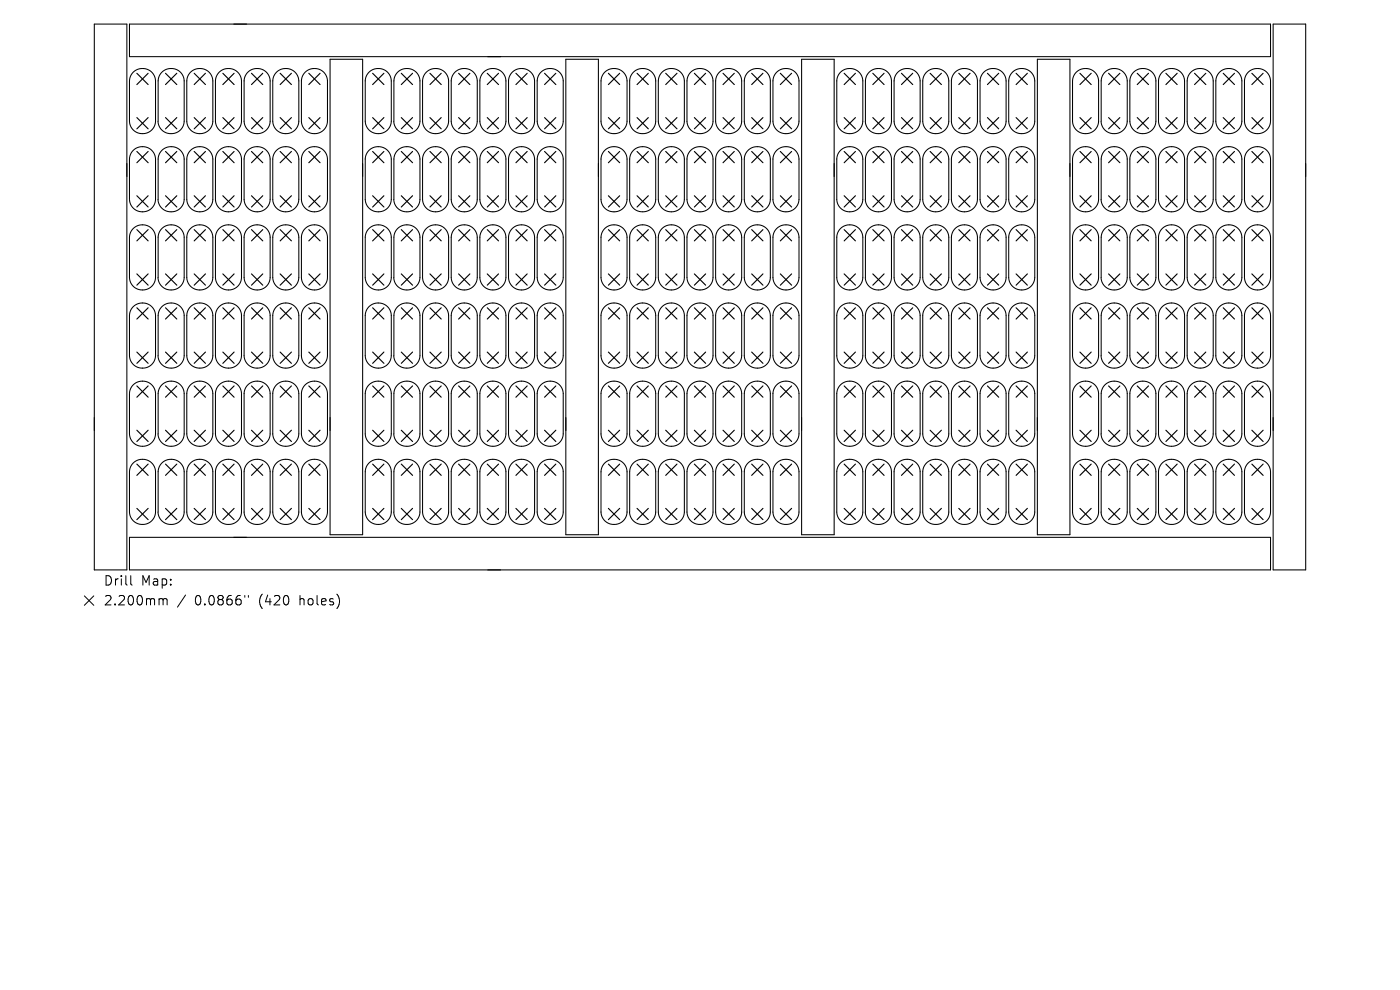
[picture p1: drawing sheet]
<svg xmlns="http://www.w3.org/2000/svg" width="297mm" height="210mm" viewBox="0 0 297 210" stroke-linecap="round" stroke-linejoin="round" font-family="sans-serif">
<defs><g id="words">
<g font-size="2.8">
<text x="21.9" y="124.5">Drill</text>
<text x="29.9" y="124.5">Map:</text>
<text x="21.9" y="128.7">2.200mm</text>
<text x="41.3" y="128.7">0.0866&quot;</text>
<text x="55.1" y="128.7">(420</text>
<text x="63.8" y="128.7">holes)</text>
</g>
</g></defs>
<g fill="none" stroke="#000" stroke-width=".22">
<path d="M20 5.1h6.9v115.8h-6.9zM27.5 5.1h242v6.9h-242zM28.3 15.3a2.78 2.78 0 0 1 2.9-.6 2.78 2.78 0 0 1 1.8 2.5v8.5a2.77 2.77 0 0 1-2.8 2.7 2.77 2.77 0 0 1-2.7-2.7v-8.5l.2-1zM40.4 15.3a2.78 2.78 0 0 1 3-.6 2.78 2.78 0 0 1 1.8 2.5v8.5a2.77 2.77 0 0 1-2.8 2.7 2.77 2.77 0 0 1-2.8-2.7v-8.5l.2-1zM46.5 15.3a2.78 2.78 0 0 1 3-.6 2.78 2.78 0 0 1 1.7 2.5v8.5a2.77 2.77 0 0 1-2.7 2.7 2.77 2.77 0 0 1-2.8-2.7v-8.5l.2-1zM52.6 15.3a2.78 2.78 0 0 1 3-.6 2.78 2.78 0 0 1 1.7 2.5v8.5a2.77 2.77 0 0 1-2.8 2.7 2.77 2.77 0 0 1-2.7-2.7v-8.5l.2-1zM58.7 15.3a2.78 2.78 0 0 1 2.9-.6 2.78 2.78 0 0 1 1.8 2.5v8.5a2.77 2.77 0 0 1-2.8 2.7 2.77 2.77 0 0 1-2.7-2.7v-8.5l.2-1zM64.7 15.3a2.78 2.78 0 0 1 3-.6 2.78 2.78 0 0 1 1.8 2.5v8.5a2.77 2.77 0 0 1-2.8 2.7 2.77 2.77 0 0 1-2.8-2.7v-8.5l.3-1zM70 12.6h6.9v100.8h-6.9zM78.3 15.3a2.78 2.78 0 0 1 3-.6 2.78 2.78 0 0 1 1.7 2.5v8.5a2.77 2.77 0 0 1-2.8 2.7 2.77 2.77 0 0 1-2.7-2.7v-8.5l.2-1zM90.4 15.3a2.78 2.78 0 0 1 3-.6 2.78 2.78 0 0 1 1.8 2.5v8.5a2.77 2.77 0 0 1-2.8 2.7 2.77 2.77 0 0 1-2.8-2.7v-8.5l.3-1zM96.5 15.3a2.78 2.78 0 0 1 3-.6 2.78 2.78 0 0 1 1.7 2.5v8.5a2.77 2.77 0 0 1-2.7 2.7 2.77 2.77 0 0 1-2.8-2.7v-8.5l.2-1z"/>
<path d="M102.6 15.3a2.78 2.78 0 0 1 3-.6 2.78 2.78 0 0 1 1.7 2.5v8.5a2.77 2.77 0 0 1-2.7 2.7 2.77 2.77 0 0 1-2.8-2.7v-8.5l.2-1zM108.7 15.3a2.78 2.78 0 0 1 2.9-.6 2.78 2.78 0 0 1 1.8 2.5v8.5a2.77 2.77 0 0 1-2.8 2.7 2.77 2.77 0 0 1-2.7-2.7v-8.5l.2-1zM114.8 15.3a2.78 2.78 0 0 1 2.9-.6 2.78 2.78 0 0 1 1.8 2.5v8.5a2.77 2.77 0 0 1-2.8 2.7 2.77 2.77 0 0 1-2.7-2.7v-8.5l.2-1zM120 12.6h6.9v100.8h-6.9zM128.3 15.3a2.78 2.78 0 0 1 3-.6 2.78 2.78 0 0 1 1.7 2.5v8.5a2.77 2.77 0 0 1-2.7 2.7 2.77 2.77 0 0 1-2.8-2.7v-8.5l.2-1zM140.5 15.3a2.78 2.78 0 0 1 2.9-.6 2.78 2.78 0 0 1 1.8 2.5v8.5a2.77 2.77 0 0 1-2.8 2.7 2.77 2.77 0 0 1-2.7-2.7v-8.5l.2-1zM146.5 15.3a2.78 2.78 0 0 1 3-.6 2.78 2.78 0 0 1 1.8 2.5v8.5a2.77 2.77 0 0 1-2.8 2.7 2.77 2.77 0 0 1-2.8-2.7v-8.5l.3-1zM152.6 15.3a2.78 2.78 0 0 1 3-.6 2.78 2.78 0 0 1 1.7 2.5v8.5a2.77 2.77 0 0 1-2.7 2.7 2.77 2.77 0 0 1-2.8-2.7v-8.5l.2-1zM158.7 15.3a2.78 2.78 0 0 1 3-.6 2.78 2.78 0 0 1 1.7 2.5v8.5a2.77 2.77 0 0 1-2.7 2.7 2.77 2.77 0 0 1-2.8-2.7v-8.5l.2-1zM164.8 15.3a2.78 2.78 0 0 1 2.9-.6 2.78 2.78 0 0 1 1.8 2.5v8.5a2.77 2.77 0 0 1-2.8 2.7 2.77 2.77 0 0 1-2.7-2.7v-8.5l.2-1zM170.1 12.6h6.9v100.8h-6.9zM178.3 15.3a2.78 2.78 0 0 1 3-.6 2.78 2.78 0 0 1 1.7 2.5v8.5a2.77 2.77 0 0 1-2.7 2.7 2.77 2.77 0 0 1-2.8-2.7v-8.5l.2-1z"/>
<path d="M190.5 15.3a2.78 2.78 0 0 1 2.9-.6 2.78 2.78 0 0 1 1.8 2.5v8.5a2.77 2.77 0 0 1-2.8 2.7 2.77 2.77 0 0 1-2.7-2.7v-8.5l.2-1zM196.6 15.3a2.78 2.78 0 0 1 2.9-.6 2.78 2.78 0 0 1 1.8 2.5v8.5a2.77 2.77 0 0 1-2.8 2.7 2.77 2.77 0 0 1-2.7-2.7v-8.5l.2-1zM202.6 15.3a2.78 2.78 0 0 1 3-.6 2.78 2.78 0 0 1 1.8 2.5v8.5a2.77 2.77 0 0 1-2.8 2.7 2.77 2.77 0 0 1-2.8-2.7v-8.5l.3-1zM208.7 15.3a2.78 2.78 0 0 1 3-.6 2.78 2.78 0 0 1 1.7 2.5v8.5a2.77 2.77 0 0 1-2.7 2.7 2.77 2.77 0 0 1-2.8-2.7v-8.5l.2-1zM214.8 15.3a2.78 2.78 0 0 1 3-.6 2.78 2.78 0 0 1 1.7 2.5v8.5a2.77 2.77 0 0 1-2.7 2.7 2.77 2.77 0 0 1-2.8-2.7v-8.5l.2-1zM220.1 12.6h6.9v100.8h-6.9zM228.3 15.3a2.78 2.78 0 0 1 3-.6 2.78 2.78 0 0 1 1.8 2.5v8.5a2.77 2.77 0 0 1-2.8 2.7 2.77 2.77 0 0 1-2.8-2.7v-8.5l.3-1zM240.5 15.3a2.78 2.78 0 0 1 3-.6 2.78 2.78 0 0 1 1.7 2.5v8.5a2.77 2.77 0 0 1-2.7 2.7 2.77 2.77 0 0 1-2.8-2.7v-8.5l.2-1zM246.6 15.3a2.78 2.78 0 0 1 2.9-.6 2.78 2.78 0 0 1 1.8 2.5v8.5a2.77 2.77 0 0 1-2.8 2.7 2.77 2.77 0 0 1-2.7-2.7v-8.5l.2-1zM252.7 15.3a2.78 2.78 0 0 1 2.9-.6 2.78 2.78 0 0 1 1.8 2.5v8.5a2.77 2.77 0 0 1-2.8 2.7 2.77 2.77 0 0 1-2.8-2.7v-8.5l.3-1zM258.7 15.3a2.78 2.78 0 0 1 3-.6 2.78 2.78 0 0 1 1.8 2.5v8.5a2.77 2.77 0 0 1-2.8 2.7 2.77 2.77 0 0 1-2.8-2.7v-8.5l.3-1zM264.8 15.3a2.78 2.78 0 0 1 3-.6 2.78 2.78 0 0 1 1.7 2.5v8.5a2.77 2.77 0 0 1-2.7 2.7 2.77 2.77 0 0 1-2.8-2.7v-8.5l.2-1z"/>
<path d="M270.1 5.1h6.9v115.8h-6.9zM28.3 31.9a2.78 2.78 0 0 1 2.9-.6 2.78 2.78 0 0 1 1.8 2.4v8.6a2.77 2.77 0 0 1-2.8 2.6 2.77 2.77 0 0 1-2.7-2.6v-8.6l.2-1zM33.5 25.7a2.7 2.7 0 0 0 2.8 2.7M33.5 25.7v-8.5a2.77 2.77 0 0 1 2.8-2.7 2.77 2.77 0 0 1 2.8 2.7v8.5a2.69 2.69 0 0 1-2.8 2.7M40.4 31.9a2.78 2.78 0 0 1 3-.6 2.78 2.78 0 0 1 1.8 2.4v8.6a2.77 2.77 0 0 1-2.8 2.6 2.77 2.77 0 0 1-2.8-2.6v-8.6l.2-1zM46.5 31.9a2.78 2.78 0 0 1 3-.6 2.78 2.78 0 0 1 1.7 2.4v8.6a2.77 2.77 0 0 1-2.7 2.6 2.77 2.77 0 0 1-2.8-2.6v-8.6l.2-1zM52.6 31.9a2.78 2.78 0 0 1 3-.6 2.78 2.78 0 0 1 1.7 2.4v8.6a2.77 2.77 0 0 1-2.8 2.6 2.77 2.77 0 0 1-2.7-2.6v-8.6l.2-1zM58.7 31.9a2.78 2.78 0 0 1 2.9-.6 2.78 2.78 0 0 1 1.8 2.4v8.6a2.77 2.77 0 0 1-2.8 2.6 2.77 2.77 0 0 1-2.7-2.6v-8.6l.2-1zM64.7 31.9a2.78 2.78 0 0 1 3-.6 2.78 2.78 0 0 1 1.8 2.4v8.6a2.77 2.77 0 0 1-2.8 2.6 2.77 2.77 0 0 1-2.8-2.6v-8.6l.3-1zM78.3 31.9a2.78 2.78 0 0 1 3-.6 2.78 2.78 0 0 1 1.7 2.4v8.6a2.77 2.77 0 0 1-2.8 2.6 2.77 2.77 0 0 1-2.7-2.6v-8.6l.2-1zM83.5 25.7a2.7 2.7 0 0 0 2.8 2.7M83.6 25.7v-8.5a2.77 2.77 0 0 1 2.7-2.7 2.77 2.77 0 0 1 2.8 2.7v8.5a2.69 2.69 0 0 1-2.8 2.7"/>
<path d="M90.4 31.9a2.78 2.78 0 0 1 3-.6 2.78 2.78 0 0 1 1.8 2.4v8.6a2.77 2.77 0 0 1-2.8 2.6 2.77 2.77 0 0 1-2.8-2.6v-8.6l.3-1zM96.5 31.9a2.78 2.78 0 0 1 3-.6 2.78 2.78 0 0 1 1.7 2.4v8.6a2.77 2.77 0 0 1-2.7 2.6 2.77 2.77 0 0 1-2.8-2.6v-8.6l.2-1zM102.6 31.9a2.78 2.78 0 0 1 3-.6 2.78 2.78 0 0 1 1.7 2.4v8.6a2.77 2.77 0 0 1-2.7 2.6 2.77 2.77 0 0 1-2.8-2.6v-8.6l.2-1zM108.7 31.9a2.78 2.78 0 0 1 2.9-.6 2.78 2.78 0 0 1 1.8 2.4v8.6a2.77 2.77 0 0 1-2.8 2.6 2.77 2.77 0 0 1-2.7-2.6v-8.6l.2-1zM114.8 31.9a2.78 2.78 0 0 1 2.9-.6 2.78 2.78 0 0 1 1.8 2.4v8.6a2.77 2.77 0 0 1-2.8 2.6 2.77 2.77 0 0 1-2.7-2.6v-8.6l.2-1zM128.3 31.9a2.78 2.78 0 0 1 3-.6 2.78 2.78 0 0 1 1.7 2.4v8.6a2.77 2.77 0 0 1-2.7 2.6 2.77 2.77 0 0 1-2.8-2.6v-8.6l.2-1zM133.6 25.7a2.7 2.7 0 0 0 2.7 2.7M133.6 25.7v-8.5a2.77 2.77 0 0 1 2.7-2.7 2.77 2.77 0 0 1 2.8 2.7v8.5a2.69 2.69 0 0 1-2.8 2.7M140.5 31.9a2.78 2.78 0 0 1 2.9-.6 2.78 2.78 0 0 1 1.8 2.4v8.6a2.77 2.77 0 0 1-2.8 2.6 2.77 2.77 0 0 1-2.7-2.6v-8.6l.2-1zM146.5 31.9a2.78 2.78 0 0 1 3-.6 2.78 2.78 0 0 1 1.8 2.4v8.6a2.77 2.77 0 0 1-2.8 2.6 2.77 2.77 0 0 1-2.8-2.6v-8.6l.3-1zM152.6 31.9a2.78 2.78 0 0 1 3-.6 2.78 2.78 0 0 1 1.7 2.4v8.6a2.77 2.77 0 0 1-2.7 2.6 2.77 2.77 0 0 1-2.8-2.6v-8.6l.2-1zM158.7 31.9a2.78 2.78 0 0 1 3-.6 2.78 2.78 0 0 1 1.7 2.4v8.6a2.77 2.77 0 0 1-2.7 2.6 2.77 2.77 0 0 1-2.8-2.6v-8.6l.2-1z"/>
<path d="M164.8 31.9a2.78 2.78 0 0 1 2.9-.6 2.78 2.78 0 0 1 1.8 2.4v8.6a2.77 2.77 0 0 1-2.8 2.6 2.77 2.77 0 0 1-2.7-2.6v-8.6l.2-1zM178.3 31.9a2.78 2.78 0 0 1 3-.6 2.78 2.78 0 0 1 1.7 2.4v8.6a2.77 2.77 0 0 1-2.7 2.6 2.77 2.77 0 0 1-2.8-2.6v-8.6l.2-1zM183.6 25.7a2.7 2.7 0 0 0 2.7 2.7M183.6 25.7v-8.5a2.77 2.77 0 0 1 2.8-2.7 2.77 2.77 0 0 1 2.7 2.7v8.5a2.69 2.69 0 0 1-2.7 2.7M190.5 31.9a2.78 2.78 0 0 1 2.9-.6 2.78 2.78 0 0 1 1.8 2.4v8.6a2.77 2.77 0 0 1-2.8 2.6 2.77 2.77 0 0 1-2.7-2.6v-8.6l.2-1zM196.6 31.9a2.78 2.78 0 0 1 2.9-.6 2.78 2.78 0 0 1 1.8 2.4v8.6a2.77 2.77 0 0 1-2.8 2.6 2.77 2.77 0 0 1-2.7-2.6v-8.6l.2-1zM202.6 31.9a2.78 2.78 0 0 1 3-.6 2.78 2.78 0 0 1 1.8 2.4v8.6a2.77 2.77 0 0 1-2.8 2.6 2.77 2.77 0 0 1-2.8-2.6v-8.6l.3-1zM208.7 31.9a2.78 2.78 0 0 1 3-.6 2.78 2.78 0 0 1 1.7 2.4v8.6a2.77 2.77 0 0 1-2.7 2.6 2.77 2.77 0 0 1-2.8-2.6v-8.6l.2-1zM214.8 31.9a2.78 2.78 0 0 1 3-.6 2.78 2.78 0 0 1 1.7 2.4v8.6a2.77 2.77 0 0 1-2.7 2.6 2.77 2.77 0 0 1-2.8-2.6v-8.6l.2-1zM228.3 31.9a2.78 2.78 0 0 1 3-.6 2.78 2.78 0 0 1 1.8 2.4v8.6a2.77 2.77 0 0 1-2.8 2.6 2.77 2.77 0 0 1-2.8-2.6v-8.6l.3-1zM233.6 25.7a2.7 2.7 0 0 0 2.7 2.7M233.6 25.7v-8.5a2.77 2.77 0 0 1 2.8-2.7 2.77 2.77 0 0 1 2.7 2.7v8.5a2.69 2.69 0 0 1-2.7 2.7"/>
<path d="M240.5 31.9a2.78 2.78 0 0 1 3-.6 2.78 2.78 0 0 1 1.7 2.4v8.6a2.77 2.77 0 0 1-2.7 2.6 2.77 2.77 0 0 1-2.8-2.6v-8.6l.2-1zM246.6 31.9a2.78 2.78 0 0 1 2.9-.6 2.78 2.78 0 0 1 1.8 2.4v8.6a2.77 2.77 0 0 1-2.8 2.6 2.77 2.77 0 0 1-2.7-2.6v-8.6l.2-1zM252.7 31.9a2.78 2.78 0 0 1 2.9-.6 2.78 2.78 0 0 1 1.8 2.4v8.6a2.77 2.77 0 0 1-2.8 2.6 2.77 2.77 0 0 1-2.8-2.6v-8.6l.3-1zM258.7 31.9a2.78 2.78 0 0 1 3-.6 2.78 2.78 0 0 1 1.8 2.4v8.6a2.77 2.77 0 0 1-2.8 2.6 2.77 2.77 0 0 1-2.8-2.6v-8.6l.3-1zM264.8 31.9a2.78 2.78 0 0 1 3-.6 2.78 2.78 0 0 1 1.7 2.4v8.6a2.77 2.77 0 0 1-2.7 2.6 2.77 2.77 0 0 1-2.8-2.6v-8.6l.2-1zM28.3 48.5a2.78 2.78 0 0 1 2.9-.6 2.78 2.78 0 0 1 1.8 2.4v8.6a2.77 2.77 0 0 1-2.8 2.6 2.77 2.77 0 0 1-2.7-2.6v-8.6l.2-1zM33.5 58.9a2.69 2.69 0 0 0 2.8 2.6M33.5 42.3a2.7 2.7 0 0 0 2.8 2.6M33.5 42.3v-8.6a2.77 2.77 0 0 1 2.8-2.6 2.77 2.77 0 0 1 2.8 2.6v8.6a2.69 2.69 0 0 1-2.8 2.6M33.5 58.9v-8.6a2.77 2.77 0 0 1 2.8-2.6 2.77 2.77 0 0 1 2.8 2.6v8.6a2.69 2.69 0 0 1-2.8 2.6M40.4 48.5a2.78 2.78 0 0 1 3-.6 2.78 2.78 0 0 1 1.8 2.4v8.6a2.77 2.77 0 0 1-2.8 2.6 2.77 2.77 0 0 1-2.8-2.6v-8.6l.2-1zM46.5 48.5a2.78 2.78 0 0 1 3-.6 2.78 2.78 0 0 1 1.7 2.4v8.6a2.77 2.77 0 0 1-2.7 2.6 2.77 2.77 0 0 1-2.8-2.6v-8.6l.2-1z"/>
<path d="M52.6 48.5a2.78 2.78 0 0 1 3-.6 2.78 2.78 0 0 1 1.7 2.4v8.6a2.77 2.77 0 0 1-2.8 2.6 2.77 2.77 0 0 1-2.7-2.6v-8.6l.2-1zM58.7 48.5a2.78 2.78 0 0 1 2.9-.6 2.78 2.78 0 0 1 1.8 2.4v8.6a2.77 2.77 0 0 1-2.8 2.6 2.77 2.77 0 0 1-2.7-2.6v-8.6l.2-1zM64.7 48.5a2.78 2.78 0 0 1 3-.6 2.78 2.78 0 0 1 1.8 2.4v8.6a2.77 2.77 0 0 1-2.8 2.6 2.77 2.77 0 0 1-2.8-2.6v-8.6l.3-1zM78.3 48.5a2.78 2.78 0 0 1 3-.6 2.78 2.78 0 0 1 1.7 2.4v8.6a2.77 2.77 0 0 1-2.8 2.6 2.77 2.77 0 0 1-2.7-2.6v-8.6l.2-1zM83.5 42.3a2.7 2.7 0 0 0 2.8 2.6M83.5 58.9a2.69 2.69 0 0 0 2.8 2.6M83.6 58.9v-8.6a2.77 2.77 0 0 1 2.7-2.6 2.77 2.77 0 0 1 2.8 2.6v8.6a2.69 2.69 0 0 1-2.8 2.6M83.6 42.3v-8.6a2.77 2.77 0 0 1 2.7-2.6 2.77 2.77 0 0 1 2.8 2.6v8.6a2.69 2.69 0 0 1-2.8 2.6M90.4 48.5a2.78 2.78 0 0 1 3-.6 2.78 2.78 0 0 1 1.8 2.4v8.6a2.77 2.77 0 0 1-2.8 2.6 2.77 2.77 0 0 1-2.8-2.6v-8.6l.3-1zM96.5 48.5a2.78 2.78 0 0 1 3-.6 2.78 2.78 0 0 1 1.7 2.4v8.6a2.77 2.77 0 0 1-2.7 2.6 2.77 2.77 0 0 1-2.8-2.6v-8.6l.2-1zM102.6 48.5a2.78 2.78 0 0 1 3-.6 2.78 2.78 0 0 1 1.7 2.4v8.6a2.77 2.77 0 0 1-2.7 2.6 2.77 2.77 0 0 1-2.8-2.6v-8.6l.2-1zM108.7 48.5a2.78 2.78 0 0 1 2.9-.6 2.78 2.78 0 0 1 1.8 2.4v8.6a2.77 2.77 0 0 1-2.8 2.6 2.77 2.77 0 0 1-2.7-2.6v-8.6l.2-1z"/>
<path d="M114.8 48.5a2.78 2.78 0 0 1 2.9-.6 2.78 2.78 0 0 1 1.8 2.4v8.6a2.77 2.77 0 0 1-2.8 2.6 2.77 2.77 0 0 1-2.7-2.6v-8.6l.2-1zM128.3 48.5a2.78 2.78 0 0 1 3-.6 2.78 2.78 0 0 1 1.7 2.4v8.6a2.77 2.77 0 0 1-2.7 2.6 2.77 2.77 0 0 1-2.8-2.6v-8.6l.2-1zM133.6 42.3a2.7 2.7 0 0 0 2.7 2.6M133.6 58.9a2.69 2.69 0 0 0 2.7 2.6M133.6 58.9v-8.6a2.77 2.77 0 0 1 2.7-2.6 2.77 2.77 0 0 1 2.8 2.6v8.6a2.7 2.7 0 0 1-2.8 2.6M133.6 42.3v-8.6a2.77 2.77 0 0 1 2.7-2.6 2.77 2.77 0 0 1 2.8 2.6v8.6a2.7 2.7 0 0 1-2.8 2.6M140.5 48.5a2.78 2.78 0 0 1 2.9-.6 2.78 2.78 0 0 1 1.8 2.4v8.6a2.77 2.77 0 0 1-2.8 2.6 2.77 2.77 0 0 1-2.7-2.6v-8.6l.2-1zM146.5 48.5a2.78 2.78 0 0 1 3-.6 2.78 2.78 0 0 1 1.8 2.4v8.6a2.77 2.77 0 0 1-2.8 2.6 2.77 2.77 0 0 1-2.8-2.6v-8.6l.3-1zM152.6 48.5a2.78 2.78 0 0 1 3-.6 2.78 2.78 0 0 1 1.7 2.4v8.6a2.77 2.77 0 0 1-2.7 2.6 2.77 2.77 0 0 1-2.8-2.6v-8.6l.2-1zM158.7 48.5a2.78 2.78 0 0 1 3-.6 2.78 2.78 0 0 1 1.7 2.4v8.6a2.77 2.77 0 0 1-2.7 2.6 2.77 2.77 0 0 1-2.8-2.6v-8.6l.2-1zM164.8 48.5a2.78 2.78 0 0 1 2.9-.6 2.78 2.78 0 0 1 1.8 2.4v8.6a2.77 2.77 0 0 1-2.8 2.6 2.77 2.77 0 0 1-2.7-2.6v-8.6l.2-1zM178.3 48.5a2.78 2.78 0 0 1 3-.6 2.78 2.78 0 0 1 1.7 2.4v8.6a2.77 2.77 0 0 1-2.7 2.6 2.77 2.77 0 0 1-2.8-2.6v-8.6l.2-1z"/>
<path d="M183.6 42.3a2.7 2.7 0 0 0 2.7 2.6M183.6 58.9a2.69 2.69 0 0 0 2.7 2.6M183.6 42.3v-8.6a2.77 2.77 0 0 1 2.8-2.6 2.77 2.77 0 0 1 2.7 2.6v8.6a2.7 2.7 0 0 1-2.7 2.6M183.6 58.9v-8.6a2.77 2.77 0 0 1 2.8-2.6 2.77 2.77 0 0 1 2.7 2.6v8.6a2.7 2.7 0 0 1-2.7 2.6M190.5 48.5a2.78 2.78 0 0 1 2.9-.6 2.78 2.78 0 0 1 1.8 2.4v8.6a2.77 2.77 0 0 1-2.8 2.6 2.77 2.77 0 0 1-2.7-2.6v-8.6l.2-1zM196.6 48.5a2.78 2.78 0 0 1 2.9-.6 2.78 2.78 0 0 1 1.8 2.4v8.6a2.77 2.77 0 0 1-2.8 2.6 2.77 2.77 0 0 1-2.7-2.6v-8.6l.2-1zM202.6 48.5a2.78 2.78 0 0 1 3-.6 2.78 2.78 0 0 1 1.8 2.4v8.6a2.77 2.77 0 0 1-2.8 2.6 2.77 2.77 0 0 1-2.8-2.6v-8.6l.3-1zM208.7 48.5a2.78 2.78 0 0 1 3-.6 2.78 2.78 0 0 1 1.7 2.4v8.6a2.77 2.77 0 0 1-2.7 2.6 2.77 2.77 0 0 1-2.8-2.6v-8.6l.2-1zM214.8 48.5a2.78 2.78 0 0 1 3-.6 2.78 2.78 0 0 1 1.7 2.4v8.6a2.77 2.77 0 0 1-2.7 2.6 2.77 2.77 0 0 1-2.8-2.6v-8.6l.2-1zM228.3 48.5a2.78 2.78 0 0 1 3-.6 2.78 2.78 0 0 1 1.8 2.4v8.6a2.77 2.77 0 0 1-2.8 2.6 2.77 2.77 0 0 1-2.8-2.6v-8.6l.3-1zM233.6 42.3a2.7 2.7 0 0 0 2.7 2.6M233.6 58.9a2.69 2.69 0 0 0 2.7 2.6"/>
<path d="M233.6 58.9v-8.6a2.77 2.77 0 0 1 2.8-2.6 2.77 2.77 0 0 1 2.7 2.6v8.6a2.7 2.7 0 0 1-2.7 2.6M233.6 42.3v-8.6a2.77 2.77 0 0 1 2.8-2.6 2.77 2.77 0 0 1 2.7 2.6v8.6a2.7 2.7 0 0 1-2.7 2.6M240.5 48.5a2.78 2.78 0 0 1 3-.6 2.78 2.78 0 0 1 1.7 2.4v8.6a2.77 2.77 0 0 1-2.7 2.6 2.77 2.77 0 0 1-2.8-2.6v-8.6l.2-1zM246.6 48.5a2.78 2.78 0 0 1 2.9-.6 2.78 2.78 0 0 1 1.8 2.4v8.6a2.77 2.77 0 0 1-2.8 2.6 2.77 2.77 0 0 1-2.7-2.6v-8.6l.2-1zM252.7 48.5a2.78 2.78 0 0 1 2.9-.6 2.78 2.78 0 0 1 1.8 2.4v8.6a2.77 2.77 0 0 1-2.8 2.6 2.77 2.77 0 0 1-2.8-2.6v-8.6l.3-1zM258.7 48.5a2.78 2.78 0 0 1 3-.6 2.78 2.78 0 0 1 1.8 2.4v8.6a2.77 2.77 0 0 1-2.8 2.6 2.77 2.77 0 0 1-2.8-2.6v-8.6l.3-1zM264.8 48.5a2.78 2.78 0 0 1 3-.6 2.78 2.78 0 0 1 1.7 2.4v8.6a2.77 2.77 0 0 1-2.7 2.6 2.77 2.77 0 0 1-2.8-2.6v-8.6l.2-1zM28.3 65a2.78 2.78 0 0 1 2.9-.6 2.78 2.78 0 0 1 1.8 2.5v8.6a2.77 2.77 0 0 1-2.8 2.6 2.77 2.77 0 0 1-2.7-2.6v-8.6l.2-1zM33.5 75.5a2.7 2.7 0 0 0 2.8 2.6M33.5 75.5v-8.6a2.77 2.77 0 0 1 2.8-2.6 2.77 2.77 0 0 1 2.8 2.6v8.6a2.69 2.69 0 0 1-2.8 2.6M40.4 65a2.78 2.78 0 0 1 3-.6 2.78 2.78 0 0 1 1.8 2.5v8.6a2.77 2.77 0 0 1-2.8 2.6 2.77 2.77 0 0 1-2.8-2.6v-8.6l.2-1zM46.5 65a2.78 2.78 0 0 1 3-.6 2.78 2.78 0 0 1 1.7 2.5v8.6a2.77 2.77 0 0 1-2.7 2.6 2.77 2.77 0 0 1-2.8-2.6v-8.6l.2-1z"/>
<path d="M52.6 65a2.78 2.78 0 0 1 3-.6 2.78 2.78 0 0 1 1.7 2.5v8.6a2.77 2.77 0 0 1-2.8 2.6 2.77 2.77 0 0 1-2.7-2.6v-8.6l.2-1zM58.7 65a2.78 2.78 0 0 1 2.9-.6 2.78 2.78 0 0 1 1.8 2.5v8.6a2.77 2.77 0 0 1-2.8 2.6 2.77 2.77 0 0 1-2.7-2.6v-8.6l.2-1zM64.7 65a2.78 2.78 0 0 1 3-.6 2.78 2.78 0 0 1 1.8 2.5v8.6a2.77 2.77 0 0 1-2.8 2.6 2.77 2.77 0 0 1-2.8-2.6v-8.6l.3-1zM78.3 65a2.78 2.78 0 0 1 3-.6 2.78 2.78 0 0 1 1.7 2.5v8.6a2.77 2.77 0 0 1-2.8 2.6 2.77 2.77 0 0 1-2.7-2.6v-8.6l.2-1zM83.5 75.5a2.7 2.7 0 0 0 2.8 2.6M83.6 75.5v-8.6a2.77 2.77 0 0 1 2.7-2.6 2.77 2.77 0 0 1 2.8 2.6v8.6a2.69 2.69 0 0 1-2.8 2.6M90.4 65a2.78 2.78 0 0 1 3-.6 2.78 2.78 0 0 1 1.8 2.5v8.6a2.77 2.77 0 0 1-2.8 2.6 2.77 2.77 0 0 1-2.8-2.6v-8.6l.3-1zM96.5 65a2.78 2.78 0 0 1 3-.6 2.78 2.78 0 0 1 1.7 2.5v8.6a2.77 2.77 0 0 1-2.7 2.6 2.77 2.77 0 0 1-2.8-2.6v-8.6l.2-1zM102.6 65a2.78 2.78 0 0 1 3-.6 2.78 2.78 0 0 1 1.7 2.5v8.6a2.77 2.77 0 0 1-2.7 2.6 2.77 2.77 0 0 1-2.8-2.6v-8.6l.2-1zM108.7 65a2.78 2.78 0 0 1 2.9-.6 2.78 2.78 0 0 1 1.8 2.5v8.6a2.77 2.77 0 0 1-2.8 2.6 2.77 2.77 0 0 1-2.7-2.6v-8.6l.2-1zM114.8 65a2.78 2.78 0 0 1 2.9-.6 2.78 2.78 0 0 1 1.8 2.5v8.6a2.77 2.77 0 0 1-2.8 2.6 2.77 2.77 0 0 1-2.7-2.6v-8.6l.2-1zM128.3 65a2.78 2.78 0 0 1 3-.6 2.78 2.78 0 0 1 1.7 2.5v8.6a2.77 2.77 0 0 1-2.7 2.6 2.77 2.77 0 0 1-2.8-2.6v-8.6l.2-1z"/>
<path d="M133.6 75.5a2.7 2.7 0 0 0 2.7 2.6M133.6 75.5v-8.6a2.77 2.77 0 0 1 2.7-2.6 2.77 2.77 0 0 1 2.8 2.6v8.6a2.69 2.69 0 0 1-2.8 2.6M140.5 65a2.78 2.78 0 0 1 2.9-.6 2.78 2.78 0 0 1 1.8 2.5v8.6a2.77 2.77 0 0 1-2.8 2.6 2.77 2.77 0 0 1-2.7-2.6v-8.6l.2-1zM146.5 65a2.78 2.78 0 0 1 3-.6 2.78 2.78 0 0 1 1.8 2.5v8.6a2.77 2.77 0 0 1-2.8 2.6 2.77 2.77 0 0 1-2.8-2.6v-8.6l.3-1zM152.6 65a2.78 2.78 0 0 1 3-.6 2.78 2.78 0 0 1 1.7 2.5v8.6a2.77 2.77 0 0 1-2.7 2.6 2.77 2.77 0 0 1-2.8-2.6v-8.6l.2-1zM158.7 65a2.78 2.78 0 0 1 3-.6 2.78 2.78 0 0 1 1.7 2.5v8.6a2.77 2.77 0 0 1-2.7 2.6 2.77 2.77 0 0 1-2.8-2.6v-8.6l.2-1zM164.8 65a2.78 2.78 0 0 1 2.9-.6 2.78 2.78 0 0 1 1.8 2.5v8.6a2.77 2.77 0 0 1-2.8 2.6 2.77 2.77 0 0 1-2.7-2.6v-8.6l.2-1zM178.3 65a2.78 2.78 0 0 1 3-.6 2.78 2.78 0 0 1 1.7 2.5v8.6a2.77 2.77 0 0 1-2.7 2.6 2.77 2.77 0 0 1-2.8-2.6v-8.6l.2-1zM183.6 75.5a2.7 2.7 0 0 0 2.7 2.6M183.6 75.5v-8.6a2.77 2.77 0 0 1 2.8-2.6 2.77 2.77 0 0 1 2.7 2.6v8.6a2.69 2.69 0 0 1-2.7 2.6M190.5 65a2.78 2.78 0 0 1 2.9-.6 2.78 2.78 0 0 1 1.8 2.5v8.6a2.77 2.77 0 0 1-2.8 2.6 2.77 2.77 0 0 1-2.7-2.6v-8.6l.2-1zM196.6 65a2.78 2.78 0 0 1 2.9-.6 2.78 2.78 0 0 1 1.8 2.5v8.6a2.77 2.77 0 0 1-2.8 2.6 2.77 2.77 0 0 1-2.7-2.6v-8.6l.2-1z"/>
<path d="M202.6 65a2.78 2.78 0 0 1 3-.6 2.78 2.78 0 0 1 1.8 2.5v8.6a2.77 2.77 0 0 1-2.8 2.6 2.77 2.77 0 0 1-2.8-2.6v-8.6l.3-1zM208.7 65a2.78 2.78 0 0 1 3-.6 2.78 2.78 0 0 1 1.7 2.5v8.6a2.77 2.77 0 0 1-2.7 2.6 2.77 2.77 0 0 1-2.8-2.6v-8.6l.2-1zM214.8 65a2.78 2.78 0 0 1 3-.6 2.78 2.78 0 0 1 1.7 2.5v8.6a2.77 2.77 0 0 1-2.7 2.6 2.77 2.77 0 0 1-2.8-2.6v-8.6l.2-1zM228.3 65a2.78 2.78 0 0 1 3-.6 2.78 2.78 0 0 1 1.8 2.5v8.6a2.77 2.77 0 0 1-2.8 2.6 2.77 2.77 0 0 1-2.8-2.6v-8.6l.3-1zM233.6 75.5a2.7 2.7 0 0 0 2.7 2.6M233.6 75.5v-8.6a2.77 2.77 0 0 1 2.8-2.6 2.77 2.77 0 0 1 2.7 2.6v8.6a2.69 2.69 0 0 1-2.7 2.6M240.5 65a2.78 2.78 0 0 1 3-.6 2.78 2.78 0 0 1 1.7 2.5v8.6a2.77 2.77 0 0 1-2.7 2.6 2.77 2.77 0 0 1-2.8-2.6v-8.6l.2-1zM246.6 65a2.78 2.78 0 0 1 2.9-.6 2.78 2.78 0 0 1 1.8 2.5v8.6a2.77 2.77 0 0 1-2.8 2.6 2.77 2.77 0 0 1-2.7-2.6v-8.6l.2-1zM252.7 65a2.78 2.78 0 0 1 2.9-.6 2.78 2.78 0 0 1 1.8 2.5v8.6a2.77 2.77 0 0 1-2.8 2.6 2.77 2.77 0 0 1-2.8-2.6v-8.6l.3-1zM258.7 65a2.78 2.78 0 0 1 3-.6 2.78 2.78 0 0 1 1.8 2.5v8.6a2.77 2.77 0 0 1-2.8 2.6 2.77 2.77 0 0 1-2.8-2.6v-8.6l.3-1zM264.8 65a2.78 2.78 0 0 1 3-.6 2.78 2.78 0 0 1 1.7 2.5v8.6a2.77 2.77 0 0 1-2.7 2.6 2.77 2.77 0 0 1-2.8-2.6v-8.6l.2-1zM28.3 98.2a2.78 2.78 0 0 1 2.9-.6 2.78 2.78 0 0 1 1.8 2.5v8.5a2.77 2.77 0 0 1-2.8 2.6 2.77 2.77 0 0 1-2.7-2.6v-8.5l.2-1z"/>
<path d="M28.3 81.6a2.78 2.78 0 0 1 2.9-.6 2.78 2.78 0 0 1 1.8 2.5v8.5a2.77 2.77 0 0 1-2.8 2.7 2.77 2.77 0 0 1-2.7-2.7v-8.5l.2-1zM33.5 92a2.7 2.7 0 0 0 2.8 2.7M33.5 92v-8.5a2.77 2.77 0 0 1 2.8-2.6 2.77 2.77 0 0 1 2.8 2.6v8.5a2.69 2.69 0 0 1-2.8 2.7M40.4 98.2a2.78 2.78 0 0 1 3-.6 2.78 2.78 0 0 1 1.8 2.5v8.5a2.77 2.77 0 0 1-2.8 2.6 2.77 2.77 0 0 1-2.8-2.6v-8.5l.2-1zM40.4 81.6a2.78 2.78 0 0 1 3-.6 2.78 2.78 0 0 1 1.8 2.5v8.5a2.77 2.77 0 0 1-2.8 2.7 2.77 2.77 0 0 1-2.8-2.7v-8.5l.2-1zM46.5 98.2a2.78 2.78 0 0 1 3-.6 2.78 2.78 0 0 1 1.7 2.5v8.5a2.77 2.77 0 0 1-2.7 2.6 2.77 2.77 0 0 1-2.8-2.6v-8.5l.2-1zM46.5 81.6a2.78 2.78 0 0 1 3-.6 2.78 2.78 0 0 1 1.7 2.5v8.5a2.77 2.77 0 0 1-2.7 2.7 2.77 2.77 0 0 1-2.8-2.7v-8.5l.2-1zM52.6 81.6a2.78 2.78 0 0 1 3-.6 2.78 2.78 0 0 1 1.7 2.5v8.5a2.77 2.77 0 0 1-2.8 2.7 2.77 2.77 0 0 1-2.7-2.7v-8.5l.2-1zM52.6 98.2a2.78 2.78 0 0 1 3-.6 2.78 2.78 0 0 1 1.7 2.5v8.5a2.77 2.77 0 0 1-2.8 2.6 2.77 2.77 0 0 1-2.7-2.6v-8.5l.2-1zM58.7 81.6a2.78 2.78 0 0 1 2.9-.6 2.78 2.78 0 0 1 1.8 2.5v8.5a2.77 2.77 0 0 1-2.8 2.7 2.77 2.77 0 0 1-2.7-2.7v-8.5l.2-1zM58.7 98.2a2.78 2.78 0 0 1 2.9-.6 2.78 2.78 0 0 1 1.8 2.5v8.5a2.77 2.77 0 0 1-2.8 2.6 2.77 2.77 0 0 1-2.7-2.6v-8.5l.2-1zM64.7 81.6a2.78 2.78 0 0 1 3-.6 2.78 2.78 0 0 1 1.8 2.5v8.5a2.77 2.77 0 0 1-2.8 2.7 2.77 2.77 0 0 1-2.8-2.7v-8.5l.3-1z"/>
<path d="M64.7 98.2a2.78 2.78 0 0 1 3-.6 2.78 2.78 0 0 1 1.8 2.5v8.5a2.77 2.77 0 0 1-2.8 2.6 2.77 2.77 0 0 1-2.8-2.6v-8.5l.3-1zM78.3 81.6a2.78 2.78 0 0 1 3-.6 2.78 2.78 0 0 1 1.7 2.5v8.5a2.77 2.77 0 0 1-2.8 2.7 2.77 2.77 0 0 1-2.7-2.7v-8.5l.2-1zM78.3 98.2a2.78 2.78 0 0 1 3-.6 2.78 2.78 0 0 1 1.7 2.5v8.5a2.77 2.77 0 0 1-2.8 2.6 2.77 2.77 0 0 1-2.7-2.6v-8.5l.2-1zM83.5 92a2.7 2.7 0 0 0 2.8 2.7M83.6 92v-8.5a2.77 2.77 0 0 1 2.7-2.6 2.77 2.77 0 0 1 2.8 2.6v8.5a2.69 2.69 0 0 1-2.8 2.7M90.4 98.2a2.78 2.78 0 0 1 3-.6 2.78 2.78 0 0 1 1.8 2.5v8.5a2.77 2.77 0 0 1-2.8 2.6 2.77 2.77 0 0 1-2.8-2.6v-8.5l.3-1zM90.4 81.6a2.78 2.78 0 0 1 3-.6 2.78 2.78 0 0 1 1.8 2.5v8.5a2.77 2.77 0 0 1-2.8 2.7 2.77 2.77 0 0 1-2.8-2.7v-8.5l.3-1zM96.5 81.6a2.78 2.78 0 0 1 3-.6 2.78 2.78 0 0 1 1.7 2.5v8.5a2.77 2.77 0 0 1-2.7 2.7 2.77 2.77 0 0 1-2.8-2.7v-8.5l.2-1zM96.5 98.2a2.78 2.78 0 0 1 3-.6 2.78 2.78 0 0 1 1.7 2.5v8.5a2.77 2.77 0 0 1-2.7 2.6 2.77 2.77 0 0 1-2.8-2.6v-8.5l.2-1zM102.6 98.2a2.78 2.78 0 0 1 3-.6 2.78 2.78 0 0 1 1.7 2.5v8.5a2.77 2.77 0 0 1-2.7 2.6 2.77 2.77 0 0 1-2.8-2.6v-8.5l.2-1zM102.6 81.6a2.78 2.78 0 0 1 3-.6 2.78 2.78 0 0 1 1.7 2.5v8.5a2.77 2.77 0 0 1-2.7 2.7 2.77 2.77 0 0 1-2.8-2.7v-8.5l.2-1zM108.7 98.2a2.78 2.78 0 0 1 2.9-.6 2.78 2.78 0 0 1 1.8 2.5v8.5a2.77 2.77 0 0 1-2.8 2.6 2.77 2.77 0 0 1-2.7-2.6v-8.5l.2-1z"/>
<path d="M108.7 81.6a2.78 2.78 0 0 1 2.9-.6 2.78 2.78 0 0 1 1.8 2.5v8.5a2.77 2.77 0 0 1-2.8 2.7 2.77 2.77 0 0 1-2.7-2.7v-8.5l.2-1zM114.8 98.2a2.78 2.78 0 0 1 2.9-.6 2.78 2.78 0 0 1 1.8 2.5v8.5a2.77 2.77 0 0 1-2.8 2.6 2.77 2.77 0 0 1-2.7-2.6v-8.5l.2-1zM114.8 81.6a2.78 2.78 0 0 1 2.9-.6 2.78 2.78 0 0 1 1.8 2.5v8.5a2.77 2.77 0 0 1-2.8 2.7 2.77 2.77 0 0 1-2.7-2.7v-8.5l.2-1zM128.3 98.2a2.78 2.78 0 0 1 3-.6 2.78 2.78 0 0 1 1.7 2.5v8.5a2.77 2.77 0 0 1-2.7 2.6 2.77 2.77 0 0 1-2.8-2.6v-8.5l.2-1zM128.3 81.6a2.78 2.78 0 0 1 3-.6 2.78 2.78 0 0 1 1.7 2.5v8.5a2.77 2.77 0 0 1-2.7 2.7 2.77 2.77 0 0 1-2.8-2.7v-8.5l.2-1zM133.6 92a2.7 2.7 0 0 0 2.7 2.7M133.6 92v-8.5a2.77 2.77 0 0 1 2.7-2.6 2.77 2.77 0 0 1 2.8 2.6v8.5a2.7 2.7 0 0 1-2.8 2.7M140.5 98.2a2.78 2.78 0 0 1 2.9-.6 2.78 2.78 0 0 1 1.8 2.5v8.5a2.77 2.77 0 0 1-2.8 2.6 2.77 2.77 0 0 1-2.7-2.6v-8.5l.2-1zM140.5 81.6a2.78 2.78 0 0 1 2.9-.6 2.78 2.78 0 0 1 1.8 2.5v8.5a2.77 2.77 0 0 1-2.8 2.7 2.77 2.77 0 0 1-2.7-2.7v-8.5l.2-1zM146.5 98.2a2.78 2.78 0 0 1 3-.6 2.78 2.78 0 0 1 1.8 2.5v8.5a2.77 2.77 0 0 1-2.8 2.6 2.77 2.77 0 0 1-2.8-2.6v-8.5l.3-1zM146.5 81.6a2.78 2.78 0 0 1 3-.6 2.78 2.78 0 0 1 1.8 2.5v8.5a2.77 2.77 0 0 1-2.8 2.7 2.77 2.77 0 0 1-2.8-2.7v-8.5l.3-1zM152.6 81.6a2.78 2.78 0 0 1 3-.6 2.78 2.78 0 0 1 1.7 2.5v8.5a2.77 2.77 0 0 1-2.7 2.7 2.77 2.77 0 0 1-2.8-2.7v-8.5l.2-1z"/>
<path d="M152.6 98.2a2.78 2.78 0 0 1 3-.6 2.78 2.78 0 0 1 1.7 2.5v8.5a2.77 2.77 0 0 1-2.7 2.6 2.77 2.77 0 0 1-2.8-2.6v-8.5l.2-1zM158.7 98.2a2.78 2.78 0 0 1 3-.6 2.78 2.78 0 0 1 1.7 2.5v8.5a2.77 2.77 0 0 1-2.7 2.6 2.77 2.77 0 0 1-2.8-2.6v-8.5l.2-1zM158.7 81.6a2.78 2.78 0 0 1 3-.6 2.78 2.78 0 0 1 1.7 2.5v8.5a2.77 2.77 0 0 1-2.7 2.7 2.77 2.77 0 0 1-2.8-2.7v-8.5l.2-1zM164.8 81.6a2.78 2.78 0 0 1 2.9-.6 2.78 2.78 0 0 1 1.8 2.5v8.5a2.77 2.77 0 0 1-2.8 2.7 2.77 2.77 0 0 1-2.7-2.7v-8.5l.2-1zM164.8 98.2a2.78 2.78 0 0 1 2.9-.6 2.78 2.78 0 0 1 1.8 2.5v8.5a2.77 2.77 0 0 1-2.8 2.6 2.77 2.77 0 0 1-2.7-2.6v-8.5l.2-1zM178.3 98.2a2.78 2.78 0 0 1 3-.6 2.78 2.78 0 0 1 1.7 2.5v8.5a2.77 2.77 0 0 1-2.7 2.6 2.77 2.77 0 0 1-2.8-2.6v-8.5l.2-1zM178.3 81.6a2.78 2.78 0 0 1 3-.6 2.78 2.78 0 0 1 1.7 2.5v8.5a2.77 2.77 0 0 1-2.7 2.7 2.77 2.77 0 0 1-2.8-2.7v-8.5l.2-1zM183.6 92a2.7 2.7 0 0 0 2.7 2.7M183.6 92v-8.5a2.77 2.77 0 0 1 2.8-2.6 2.77 2.77 0 0 1 2.7 2.6v8.5a2.7 2.7 0 0 1-2.7 2.7M190.5 98.2a2.78 2.78 0 0 1 2.9-.6 2.78 2.78 0 0 1 1.8 2.5v8.5a2.77 2.77 0 0 1-2.8 2.6 2.77 2.77 0 0 1-2.7-2.6v-8.5l.2-1zM190.5 81.6a2.78 2.78 0 0 1 2.9-.6 2.78 2.78 0 0 1 1.8 2.5v8.5a2.77 2.77 0 0 1-2.8 2.7 2.77 2.77 0 0 1-2.7-2.7v-8.5l.2-1zM196.6 81.6a2.78 2.78 0 0 1 2.9-.6 2.78 2.78 0 0 1 1.8 2.5v8.5a2.77 2.77 0 0 1-2.8 2.7 2.77 2.77 0 0 1-2.7-2.7v-8.5l.2-1z"/>
<path d="M196.6 98.2a2.78 2.78 0 0 1 2.9-.6 2.78 2.78 0 0 1 1.8 2.5v8.5a2.77 2.77 0 0 1-2.8 2.6 2.77 2.77 0 0 1-2.7-2.6v-8.5l.2-1zM202.6 98.2a2.78 2.78 0 0 1 3-.6 2.78 2.78 0 0 1 1.8 2.5v8.5a2.77 2.77 0 0 1-2.8 2.6 2.77 2.77 0 0 1-2.8-2.6v-8.5l.3-1zM202.6 81.6a2.78 2.78 0 0 1 3-.6 2.78 2.78 0 0 1 1.8 2.5v8.5a2.77 2.77 0 0 1-2.8 2.7 2.77 2.77 0 0 1-2.8-2.7v-8.5l.3-1zM208.7 81.6a2.78 2.78 0 0 1 3-.6 2.78 2.78 0 0 1 1.7 2.5v8.5a2.77 2.77 0 0 1-2.7 2.7 2.77 2.77 0 0 1-2.8-2.7v-8.5l.2-1zM208.7 98.2a2.78 2.78 0 0 1 3-.6 2.78 2.78 0 0 1 1.7 2.5v8.5a2.77 2.77 0 0 1-2.7 2.6 2.77 2.77 0 0 1-2.8-2.6v-8.5l.2-1zM214.8 98.2a2.78 2.78 0 0 1 3-.6 2.78 2.78 0 0 1 1.7 2.5v8.5a2.77 2.77 0 0 1-2.7 2.6 2.77 2.77 0 0 1-2.8-2.6v-8.5l.2-1zM214.8 81.6a2.78 2.78 0 0 1 3-.6 2.78 2.78 0 0 1 1.7 2.5v8.5a2.77 2.77 0 0 1-2.7 2.7 2.77 2.77 0 0 1-2.8-2.7v-8.5l.2-1zM228.3 98.2a2.78 2.78 0 0 1 3-.6 2.78 2.78 0 0 1 1.8 2.5v8.5a2.77 2.77 0 0 1-2.8 2.6 2.77 2.77 0 0 1-2.8-2.6v-8.5l.3-1zM228.3 81.6a2.78 2.78 0 0 1 3-.6 2.78 2.78 0 0 1 1.8 2.5v8.5a2.77 2.77 0 0 1-2.8 2.7 2.77 2.77 0 0 1-2.8-2.7v-8.5l.3-1zM233.6 92a2.7 2.7 0 0 0 2.7 2.7M233.6 92v-8.5a2.77 2.77 0 0 1 2.8-2.6 2.77 2.77 0 0 1 2.7 2.6v8.5a2.7 2.7 0 0 1-2.7 2.7M240.5 81.6a2.78 2.78 0 0 1 3-.6 2.78 2.78 0 0 1 1.7 2.5v8.5a2.77 2.77 0 0 1-2.7 2.7 2.77 2.77 0 0 1-2.8-2.7v-8.5l.2-1z"/>
<path d="M240.5 98.2a2.78 2.78 0 0 1 3-.6 2.78 2.78 0 0 1 1.7 2.5v8.5a2.77 2.77 0 0 1-2.7 2.6 2.77 2.77 0 0 1-2.8-2.6v-8.5l.2-1zM246.6 98.2a2.78 2.78 0 0 1 2.9-.6 2.78 2.78 0 0 1 1.8 2.5v8.5a2.77 2.77 0 0 1-2.8 2.6 2.77 2.77 0 0 1-2.7-2.6v-8.5l.2-1zM246.6 81.6a2.78 2.78 0 0 1 2.9-.6 2.78 2.78 0 0 1 1.8 2.5v8.5a2.77 2.77 0 0 1-2.8 2.7 2.77 2.77 0 0 1-2.7-2.7v-8.5l.2-1zM252.7 81.6a2.78 2.78 0 0 1 2.9-.6 2.78 2.78 0 0 1 1.8 2.5v8.5a2.77 2.77 0 0 1-2.8 2.7 2.77 2.77 0 0 1-2.8-2.7v-8.5l.3-1zM252.7 98.2a2.78 2.78 0 0 1 2.9-.6 2.78 2.78 0 0 1 1.8 2.5v8.5a2.77 2.77 0 0 1-2.8 2.6 2.77 2.77 0 0 1-2.8-2.6v-8.5l.3-1zM258.7 98.2a2.78 2.78 0 0 1 3-.6 2.78 2.78 0 0 1 1.8 2.5v8.5a2.77 2.77 0 0 1-2.8 2.6 2.77 2.77 0 0 1-2.8-2.6v-8.5l.3-1zM258.7 81.6a2.78 2.78 0 0 1 3-.6 2.78 2.78 0 0 1 1.8 2.5v8.5a2.77 2.77 0 0 1-2.8 2.7 2.77 2.77 0 0 1-2.8-2.7v-8.5l.3-1zM264.8 98.2a2.78 2.78 0 0 1 3-.6 2.78 2.78 0 0 1 1.7 2.5v8.5a2.77 2.77 0 0 1-2.7 2.6 2.77 2.77 0 0 1-2.8-2.6v-8.5l.2-1zM264.8 81.6a2.78 2.78 0 0 1 3-.6 2.78 2.78 0 0 1 1.7 2.5v8.5a2.77 2.77 0 0 1-2.7 2.7 2.77 2.77 0 0 1-2.8-2.7v-8.5l.2-1zM27.5 114h242v6.9h-242zM33.5 108.6a2.69 2.69 0 0 0 2.8 2.6M33.5 108.6v-8.5a2.77 2.77 0 0 1 2.8-2.7 2.77 2.77 0 0 1 2.8 2.7v8.5a2.69 2.69 0 0 1-2.8 2.6"/>
<path d="M83.5 108.6a2.69 2.69 0 0 0 2.8 2.6M83.6 108.6v-8.5a2.77 2.77 0 0 1 2.7-2.7 2.77 2.77 0 0 1 2.8 2.7v8.5a2.69 2.69 0 0 1-2.8 2.6M133.6 108.6a2.69 2.69 0 0 0 2.7 2.6M133.6 108.6v-8.5a2.77 2.77 0 0 1 2.7-2.7 2.77 2.77 0 0 1 2.8 2.7v8.5a2.7 2.7 0 0 1-2.8 2.6M183.6 108.6a2.69 2.69 0 0 0 2.7 2.6M183.6 108.6v-8.5a2.77 2.77 0 0 1 2.8-2.7 2.77 2.77 0 0 1 2.7 2.7v8.5a2.7 2.7 0 0 1-2.7 2.6M233.6 108.6a2.69 2.69 0 0 0 2.7 2.6M233.6 108.6v-8.5a2.77 2.77 0 0 1 2.8-2.7 2.77 2.77 0 0 1 2.7 2.7v8.5a2.7 2.7 0 0 1-2.7 2.6"/>
</g>
<g fill="none" stroke="#000" stroke-width=".24">
<path d="M29 15.5l2.4 2.4M31.4 15.5l-2.4 2.4M35.1 15.5l2.4 2.4M37.5 15.5l-2.4 2.4M41.2 15.5l2.4 2.4M43.6 15.5l-2.4 2.4M47.3 15.5l2.4 2.4M49.7 15.5l-2.4 2.4M53.4 15.5l2.3 2.4M55.7 15.5l-2.3 2.4M59.4 15.5l2.4 2.4M61.8 15.5l-2.4 2.4"/>
<path d="M65.5 15.5l2.4 2.4M67.9 15.5l-2.4 2.4M79.1 15.5l2.3 2.4M81.4 15.5l-2.3 2.4M85.1 15.5l2.4 2.4M87.5 15.5l-2.4 2.4M91.2 15.5l2.4 2.4M93.6 15.5l-2.4 2.4M97.3 15.5l2.4 2.4M99.7 15.5l-2.4 2.4M103.4 15.5l2.4 2.4M105.8 15.5l-2.4 2.4"/>
<path d="M109.4 15.5l2.4 2.4M111.8 15.5l-2.4 2.4M115.5 15.5l2.4 2.4M117.9 15.5l-2.4 2.4M129.1 15.5l2.4 2.4M131.5 15.5l-2.4 2.4M135.1 15.5l2.4 2.4M137.5 15.5l-2.4 2.4M141.2 15.5l2.4 2.4M143.6 15.5l-2.4 2.4M147.3 15.5l2.4 2.4M149.7 15.5l-2.4 2.4"/>
<path d="M153.4 15.5l2.4 2.4M155.8 15.5l-2.4 2.4M159.5 15.5l2.4 2.4M161.9 15.5l-2.4 2.4M165.5 15.5l2.4 2.4M167.9 15.5l-2.4 2.4M179.1 15.5l2.4 2.4M181.5 15.5l-2.4 2.4M185.2 15.5l2.4 2.4M187.6 15.5l-2.4 2.4M191.2 15.5l2.4 2.4M193.6 15.5l-2.4 2.4"/>
<path d="M197.3 15.5l2.4 2.4M199.7 15.5l-2.4 2.4M203.4 15.5l2.4 2.4M205.8 15.5l-2.4 2.4M209.5 15.5l2.4 2.4M211.9 15.5l-2.4 2.4M215.6 15.5l2.4 2.4M218 15.5l-2.4 2.4M229.1 15.5l2.4 2.4M231.5 15.5l-2.4 2.4M235.2 15.5l2.4 2.4M237.6 15.5l-2.4 2.4"/>
<path d="M241.3 15.5l2.4 2.4M243.7 15.5l-2.4 2.4M247.3 15.5l2.4 2.4M249.7 15.5l-2.4 2.4M253.4 15.5l2.4 2.4M255.8 15.5l-2.4 2.4M259.5 15.5l2.4 2.4M261.9 15.5l-2.4 2.4M265.6 15.5l2.4 2.4M268 15.5l-2.4 2.4M29 24.9l2.4 2.4M29 32.1l2.4 2.4"/>
<path d="M31.4 24.9l-2.4 2.4M31.4 32.1l-2.4 2.4M35.1 24.9l2.4 2.4M35.1 32.1l2.4 2.4M37.5 24.9l-2.4 2.4M37.5 32.1l-2.4 2.4M41.2 24.9l2.4 2.4M41.2 32.1l2.4 2.4M43.6 24.9l-2.4 2.4M43.6 32.1l-2.4 2.4M47.3 24.9l2.4 2.4M47.3 32.1l2.4 2.4"/>
<path d="M49.7 24.9l-2.4 2.4M49.7 32.1l-2.4 2.4M53.4 24.9l2.3 2.4M53.4 32.1l2.3 2.4M55.7 24.9l-2.3 2.4M55.7 32.1l-2.3 2.4M59.4 24.9l2.4 2.4M59.4 32.1l2.4 2.4M61.8 24.9l-2.4 2.4M61.8 32.1l-2.4 2.4M65.5 24.9l2.4 2.4M65.5 32.1l2.4 2.4"/>
<path d="M67.9 24.9l-2.4 2.4M67.9 32.1l-2.4 2.4M79.1 24.9l2.3 2.4M79.1 32.1l2.3 2.4M81.4 24.9l-2.3 2.4M81.4 32.1l-2.3 2.4M85.1 24.9l2.4 2.4M85.1 32.1l2.4 2.4M87.5 24.9l-2.4 2.4M87.5 32.1l-2.4 2.4M91.2 24.9l2.4 2.4M91.2 32.1l2.4 2.4"/>
<path d="M93.6 24.9l-2.4 2.4M93.6 32.1l-2.4 2.4M97.3 24.9l2.4 2.4M97.3 32.1l2.4 2.4M99.7 24.9l-2.4 2.4M99.7 32.1l-2.4 2.4M103.4 24.9l2.4 2.4M103.4 32.1l2.4 2.4M105.8 24.9l-2.4 2.4M105.8 32.1l-2.4 2.4M109.4 24.9l2.4 2.4M109.4 32.1l2.4 2.4"/>
<path d="M111.8 24.9l-2.4 2.4M111.8 32.1l-2.4 2.4M115.5 24.9l2.4 2.4M115.5 32.1l2.4 2.4M117.9 24.9l-2.4 2.4M117.9 32.1l-2.4 2.4M129.1 24.9l2.4 2.4M129.1 32.1l2.4 2.4M131.5 32.1l-2.4 2.4M131.5 24.9l-2.4 2.4M135.1 24.9l2.4 2.4M135.1 32.1l2.4 2.4"/>
<path d="M137.5 32.1l-2.4 2.4M137.5 24.9l-2.4 2.4M141.2 24.9l2.4 2.4M141.2 32.1l2.4 2.4M143.6 32.1l-2.4 2.4M143.6 24.9l-2.4 2.4M147.3 24.9l2.4 2.4M147.3 32.1l2.4 2.4M149.7 24.9l-2.4 2.4M149.7 32.1l-2.4 2.4M153.4 24.9l2.4 2.4M153.4 32.1l2.4 2.4"/>
<path d="M155.8 24.9l-2.4 2.4M155.8 32.1l-2.4 2.4M159.5 24.9l2.4 2.4M159.5 32.1l2.4 2.4M161.9 24.9l-2.4 2.4M161.9 32.1l-2.4 2.4M165.5 24.9l2.4 2.4M165.5 32.1l2.4 2.4M167.9 24.9l-2.4 2.4M167.9 32.1l-2.4 2.4M179.1 24.9l2.4 2.4M179.1 32.1l2.4 2.4"/>
<path d="M181.5 32.1l-2.4 2.4M181.5 24.9l-2.4 2.4M185.2 24.9l2.4 2.4M185.2 32.1l2.4 2.4M187.6 32.1l-2.4 2.4M187.6 24.9l-2.4 2.4M191.2 24.9l2.4 2.4M191.2 32.1l2.4 2.4M193.6 32.1l-2.4 2.4M193.6 24.9l-2.4 2.4M197.3 24.9l2.4 2.4M197.3 32.1l2.4 2.4"/>
<path d="M199.7 24.9l-2.4 2.4M199.7 32.1l-2.4 2.4M203.4 24.9l2.4 2.4M203.4 32.1l2.4 2.4M205.8 24.9l-2.4 2.4M205.8 32.1l-2.4 2.4M209.5 24.9l2.4 2.4M209.5 32.1l2.4 2.4M211.9 24.9l-2.4 2.4M211.9 32.1l-2.4 2.4M215.6 24.9l2.4 2.4M215.6 32.1l2.4 2.4"/>
<path d="M218 24.9l-2.4 2.4M218 32.1l-2.4 2.4M229.1 24.9l2.4 2.4M229.1 32.1l2.4 2.4M231.5 32.1l-2.4 2.4M231.5 24.9l-2.4 2.4M235.2 24.9l2.4 2.4M235.2 32.1l2.4 2.4M237.6 32.1l-2.4 2.4M237.6 24.9l-2.4 2.4M241.3 24.9l2.4 2.4M241.3 32.1l2.4 2.4"/>
<path d="M243.7 32.1l-2.4 2.4M243.7 24.9l-2.4 2.4M247.3 24.9l2.4 2.4M247.3 32.1l2.4 2.4M249.7 24.9l-2.4 2.4M249.7 32.1l-2.4 2.4M253.4 24.9l2.4 2.4M253.4 32.1l2.4 2.4M255.8 24.9l-2.4 2.4M255.8 32.1l-2.4 2.4M259.5 24.9l2.4 2.4M259.5 32.1l2.4 2.4"/>
<path d="M261.9 24.9l-2.4 2.4M261.9 32.1l-2.4 2.4M265.6 24.9l2.4 2.4M265.6 32.1l2.4 2.4M268 24.9l-2.4 2.4M268 32.1l-2.4 2.4M29 41.5l2.4 2.4M29 48.7l2.4 2.4M29 58.1l2.4 2.4M31.4 41.5l-2.4 2.4M31.4 48.7l-2.4 2.4M31.4 58.1l-2.4 2.4"/>
<path d="M35.1 41.5l2.4 2.4M35.1 48.7l2.4 2.4M35.1 58.1l2.4 2.4M37.5 41.5l-2.4 2.4M37.5 48.7l-2.4 2.4M37.5 58.1l-2.4 2.4M41.2 41.5l2.4 2.4M41.2 48.7l2.4 2.4M41.2 58.1l2.4 2.4M43.6 41.5l-2.4 2.4M43.6 48.7l-2.4 2.4M43.6 58.1l-2.4 2.4"/>
<path d="M47.3 41.5l2.4 2.4M47.3 48.7l2.4 2.4M47.3 58.1l2.4 2.4M49.7 41.5l-2.4 2.4M49.7 48.7l-2.4 2.4M49.7 58.1l-2.4 2.4M53.4 41.5l2.3 2.4M53.4 48.7l2.3 2.4M53.4 58.1l2.3 2.4M55.7 41.5l-2.3 2.4M55.7 48.7l-2.3 2.4M55.7 58.1l-2.3 2.4"/>
<path d="M59.4 41.5l2.4 2.4M59.4 48.7l2.4 2.4M59.4 58.1l2.4 2.4M61.8 41.5l-2.4 2.4M61.8 48.7l-2.4 2.4M61.8 58.1l-2.4 2.4M65.5 41.5l2.4 2.4M65.5 48.7l2.4 2.4M65.5 58.1l2.4 2.4M67.9 41.5l-2.4 2.4M67.9 48.7l-2.4 2.4M67.9 58.1l-2.4 2.4"/>
<path d="M79.1 41.5l2.3 2.4M79.1 48.7l2.3 2.4M79.1 58.1l2.3 2.4M81.4 41.5l-2.3 2.4M81.4 48.7l-2.3 2.4M81.4 58.1l-2.3 2.4M85.1 41.5l2.4 2.4M85.1 48.7l2.4 2.4M85.1 58.1l2.4 2.4M87.5 41.5l-2.4 2.4M87.5 48.7l-2.4 2.4M87.5 58.1l-2.4 2.4"/>
<path d="M91.2 41.5l2.4 2.4M91.2 48.7l2.4 2.4M91.2 58.1l2.4 2.4M93.6 41.5l-2.4 2.4M93.6 48.7l-2.4 2.4M93.6 58.1l-2.4 2.4M97.3 41.5l2.4 2.4M97.3 48.7l2.4 2.4M97.3 58.1l2.4 2.4M99.7 41.5l-2.4 2.4M99.7 48.7l-2.4 2.4M99.7 58.1l-2.4 2.4"/>
<path d="M103.4 41.5l2.4 2.4M103.4 48.7l2.4 2.4M103.4 58.1l2.4 2.4M105.8 41.5l-2.4 2.4M105.8 48.7l-2.4 2.4M105.8 58.1l-2.4 2.4M109.4 41.5l2.4 2.4M109.4 48.7l2.4 2.4M109.4 58.1l2.4 2.4M111.8 41.5l-2.4 2.4M111.8 48.7l-2.4 2.4M111.8 58.1l-2.4 2.4"/>
<path d="M115.5 41.5l2.4 2.4M115.5 48.7l2.4 2.4M115.5 58.1l2.4 2.4M117.9 41.5l-2.4 2.4M117.9 48.7l-2.4 2.4M117.9 58.1l-2.4 2.4M129.1 41.5l2.4 2.4M129.1 48.7l2.4 2.4M129.1 58.1l2.4 2.4M131.5 41.5l-2.4 2.4M131.5 48.7l-2.4 2.4M131.5 58.1l-2.4 2.4"/>
<path d="M135.1 41.5l2.4 2.4M135.1 48.7l2.4 2.4M135.1 58.1l2.4 2.4M137.5 41.5l-2.4 2.4M137.5 48.7l-2.4 2.4M137.5 58.1l-2.4 2.4M141.2 41.5l2.4 2.4M141.2 48.7l2.4 2.4M141.2 58.1l2.4 2.4M143.6 41.5l-2.4 2.4M143.6 48.7l-2.4 2.4M143.6 58.1l-2.4 2.4"/>
<path d="M147.3 41.5l2.4 2.4M147.3 48.7l2.4 2.4M147.3 58.1l2.4 2.4M149.7 41.5l-2.4 2.4M149.7 48.7l-2.4 2.4M149.7 58.1l-2.4 2.4M153.4 41.5l2.4 2.4M153.4 48.7l2.4 2.4M153.4 58.1l2.4 2.4M155.8 41.5l-2.4 2.4M155.8 48.7l-2.4 2.4M155.8 58.1l-2.4 2.4"/>
<path d="M159.5 41.5l2.4 2.4M159.5 48.7l2.4 2.4M159.5 58.1l2.4 2.4M161.9 41.5l-2.4 2.4M161.9 48.7l-2.4 2.4M161.9 58.1l-2.4 2.4M165.5 41.5l2.4 2.4M165.5 48.7l2.4 2.4M165.5 58.1l2.4 2.4M167.9 41.5l-2.4 2.4M167.9 48.7l-2.4 2.4M167.9 58.1l-2.4 2.4"/>
<path d="M179.1 41.5l2.4 2.4M179.1 48.7l2.4 2.4M179.1 58.1l2.4 2.4M181.5 41.5l-2.4 2.4M181.5 48.7l-2.4 2.4M181.5 58.1l-2.4 2.4M185.2 41.5l2.4 2.4M185.2 48.7l2.4 2.4M185.2 58.1l2.4 2.4M187.6 41.5l-2.4 2.4M187.6 48.7l-2.4 2.4M187.6 58.1l-2.4 2.4"/>
<path d="M191.2 41.5l2.4 2.4M191.2 48.7l2.4 2.4M191.2 58.1l2.4 2.4M193.6 41.5l-2.4 2.4M193.6 48.7l-2.4 2.4M193.6 58.1l-2.4 2.4M197.3 41.5l2.4 2.4M197.3 48.7l2.4 2.4M197.3 58.1l2.4 2.4M199.7 41.5l-2.4 2.4M199.7 48.7l-2.4 2.4M199.7 58.1l-2.4 2.4"/>
<path d="M203.4 41.5l2.4 2.4M203.4 48.7l2.4 2.4M203.4 58.1l2.4 2.4M205.8 41.5l-2.4 2.4M205.8 48.7l-2.4 2.4M205.8 58.1l-2.4 2.4M209.5 41.5l2.4 2.4M209.5 48.7l2.4 2.4M209.5 58.1l2.4 2.4M211.9 41.5l-2.4 2.4M211.9 48.7l-2.4 2.4M211.9 58.1l-2.4 2.4"/>
<path d="M215.6 41.5l2.4 2.4M215.6 48.7l2.4 2.4M215.6 58.1l2.4 2.4M218 41.5l-2.4 2.4M218 48.7l-2.4 2.4M218 58.1l-2.4 2.4M229.1 41.5l2.4 2.4M229.1 48.7l2.4 2.4M229.1 58.1l2.4 2.4M231.5 41.5l-2.4 2.4M231.5 48.7l-2.4 2.4M231.5 58.1l-2.4 2.4"/>
<path d="M235.2 41.5l2.4 2.4M235.2 48.7l2.4 2.4M235.2 58.1l2.4 2.4M237.6 41.5l-2.4 2.4M237.6 48.7l-2.4 2.4M237.6 58.1l-2.4 2.4M241.3 41.5l2.4 2.4M241.3 48.7l2.4 2.4M241.3 58.1l2.4 2.4M243.7 41.5l-2.4 2.4M243.7 48.7l-2.4 2.4M243.7 58.1l-2.4 2.4"/>
<path d="M247.3 41.5l2.4 2.4M247.3 48.7l2.4 2.4M247.3 58.1l2.4 2.4M249.7 41.5l-2.4 2.4M249.7 48.7l-2.4 2.4M249.7 58.1l-2.4 2.4M253.4 41.5l2.4 2.4M253.4 48.7l2.4 2.4M253.4 58.1l2.4 2.4M255.8 41.5l-2.4 2.4M255.8 48.7l-2.4 2.4M255.8 58.1l-2.4 2.4"/>
<path d="M259.5 41.5l2.4 2.4M259.5 48.7l2.4 2.4M259.5 58.1l2.4 2.4M261.9 41.5l-2.4 2.4M261.9 48.7l-2.4 2.4M261.9 58.1l-2.4 2.4M265.6 41.5l2.4 2.4M265.6 48.7l2.4 2.4M265.6 58.1l2.4 2.4M268 41.5l-2.4 2.4M268 48.7l-2.4 2.4M268 58.1l-2.4 2.4"/>
<path d="M29 65.3l2.4 2.4M29 74.7l2.4 2.4M31.4 65.3l-2.4 2.4M31.4 74.7l-2.4 2.4M35.1 65.3l2.4 2.4M35.1 74.7l2.4 2.4M37.5 65.3l-2.4 2.4M37.5 74.7l-2.4 2.4M41.2 65.3l2.4 2.4M41.2 74.7l2.4 2.4M43.6 65.3l-2.4 2.4M43.6 74.7l-2.4 2.4"/>
<path d="M47.3 65.3l2.4 2.4M47.3 74.7l2.4 2.4M49.7 65.3l-2.4 2.4M49.7 74.7l-2.4 2.4M53.4 65.3l2.3 2.4M53.4 74.7l2.3 2.4M55.7 65.3l-2.3 2.4M55.7 74.7l-2.3 2.4M59.4 65.3l2.4 2.4M59.4 74.7l2.4 2.4M61.8 65.3l-2.4 2.4M61.8 74.7l-2.4 2.4"/>
<path d="M65.5 65.3l2.4 2.4M65.5 74.7l2.4 2.4M67.9 65.3l-2.4 2.4M67.9 74.7l-2.4 2.4M79.1 65.3l2.3 2.4M79.1 74.7l2.3 2.4M81.4 65.3l-2.3 2.4M81.4 74.7l-2.3 2.4M85.1 65.3l2.4 2.4M85.1 74.7l2.4 2.4M87.5 65.3l-2.4 2.4M87.5 74.7l-2.4 2.4"/>
<path d="M91.2 65.3l2.4 2.4M91.2 74.7l2.4 2.4M93.6 65.3l-2.4 2.4M93.6 74.7l-2.4 2.4M97.3 65.3l2.4 2.4M97.3 74.7l2.4 2.4M99.7 65.3l-2.4 2.4M99.7 74.7l-2.4 2.4M103.4 65.3l2.4 2.4M103.4 74.7l2.4 2.4M105.8 65.3l-2.4 2.4M105.8 74.7l-2.4 2.4"/>
<path d="M109.4 65.3l2.4 2.4M109.4 74.7l2.4 2.4M111.8 65.3l-2.4 2.4M111.8 74.7l-2.4 2.4M115.5 65.3l2.4 2.4M115.5 74.7l2.4 2.4M117.9 65.3l-2.4 2.4M117.9 74.7l-2.4 2.4M129.1 65.3l2.4 2.4M129.1 74.7l2.4 2.4M131.5 65.3l-2.4 2.4M131.5 74.7l-2.4 2.4"/>
<path d="M135.1 65.3l2.4 2.4M135.1 74.7l2.4 2.4M137.5 65.3l-2.4 2.4M137.5 74.7l-2.4 2.4M141.2 65.3l2.4 2.4M141.2 74.7l2.4 2.4M143.6 65.3l-2.4 2.4M143.6 74.7l-2.4 2.4M147.3 65.3l2.4 2.4M147.3 74.7l2.4 2.4M149.7 65.3l-2.4 2.4M149.7 74.7l-2.4 2.4"/>
<path d="M153.4 65.3l2.4 2.4M153.4 74.7l2.4 2.4M155.8 65.3l-2.4 2.4M155.8 74.7l-2.4 2.4M159.5 65.3l2.4 2.4M159.5 74.7l2.4 2.4M161.9 65.3l-2.4 2.4M161.9 74.7l-2.4 2.4M165.5 65.3l2.4 2.4M165.5 74.7l2.4 2.4M167.9 65.3l-2.4 2.4M167.9 74.7l-2.4 2.4"/>
<path d="M179.1 65.3l2.4 2.4M179.1 74.7l2.4 2.4M181.5 65.3l-2.4 2.4M181.5 74.7l-2.4 2.4M185.2 65.3l2.4 2.4M185.2 74.7l2.4 2.4M187.6 65.3l-2.4 2.4M187.6 74.7l-2.4 2.4M191.2 65.3l2.4 2.4M191.2 74.7l2.4 2.4M193.6 65.3l-2.4 2.4M193.6 74.7l-2.4 2.4"/>
<path d="M197.3 65.3l2.4 2.4M197.3 74.7l2.4 2.4M199.7 65.3l-2.4 2.4M199.7 74.7l-2.4 2.4M203.4 65.3l2.4 2.4M203.4 74.7l2.4 2.4M205.8 65.3l-2.4 2.4M205.8 74.7l-2.4 2.4M209.5 65.3l2.4 2.4M209.5 74.7l2.4 2.4M211.9 65.3l-2.4 2.4M211.9 74.7l-2.4 2.4"/>
<path d="M215.6 65.3l2.4 2.4M215.6 74.7l2.4 2.4M218 65.3l-2.4 2.4M218 74.7l-2.4 2.4M229.1 65.3l2.4 2.4M229.1 74.7l2.4 2.4M231.5 65.3l-2.4 2.4M231.5 74.7l-2.4 2.4M235.2 65.3l2.4 2.4M235.2 74.7l2.4 2.4M237.6 65.3l-2.4 2.4M237.6 74.7l-2.4 2.4"/>
<path d="M241.3 65.3l2.4 2.4M241.3 74.7l2.4 2.4M243.7 65.3l-2.4 2.4M243.7 74.7l-2.4 2.4M247.3 65.3l2.4 2.4M247.3 74.7l2.4 2.4M249.7 65.3l-2.4 2.4M249.7 74.7l-2.4 2.4M253.4 65.3l2.4 2.4M253.4 74.7l2.4 2.4M255.8 65.3l-2.4 2.4M255.8 74.7l-2.4 2.4"/>
<path d="M259.5 65.3l2.4 2.4M259.5 74.7l2.4 2.4M261.9 65.3l-2.4 2.4M261.9 74.7l-2.4 2.4M265.6 65.3l2.4 2.4M265.6 74.7l2.4 2.4M268 65.3l-2.4 2.4M268 74.7l-2.4 2.4M29 81.9l2.4 2.4M29 91.3l2.4 2.4M29 98.4l2.4 2.4M31.4 81.9l-2.4 2.4"/>
<path d="M31.4 91.3l-2.4 2.4M31.4 98.4l-2.4 2.4M35.1 81.9l2.4 2.4M35.1 91.3l2.4 2.4M35.1 98.4l2.4 2.4M37.5 81.9l-2.4 2.4M37.5 91.3l-2.4 2.4M37.5 98.4l-2.4 2.4M41.2 81.9l2.4 2.4M41.2 91.3l2.4 2.4M41.2 98.4l2.4 2.4M43.6 81.9l-2.4 2.4"/>
<path d="M43.6 91.3l-2.4 2.4M43.6 98.4l-2.4 2.4M47.3 81.9l2.4 2.4M47.3 91.3l2.4 2.4M47.3 98.4l2.4 2.4M49.7 81.9l-2.4 2.4M49.7 91.3l-2.4 2.4M49.7 98.4l-2.4 2.4M53.4 81.9l2.3 2.4M53.4 91.3l2.3 2.4M53.4 98.4l2.3 2.4M55.7 81.9l-2.3 2.4"/>
<path d="M55.7 91.3l-2.3 2.4M55.7 98.4l-2.3 2.4M59.4 81.9l2.4 2.4M59.4 91.3l2.4 2.4M59.4 98.4l2.4 2.4M61.8 81.9l-2.4 2.4M61.8 91.3l-2.4 2.4M61.8 98.4l-2.4 2.4M65.5 81.9l2.4 2.4M65.5 91.3l2.4 2.4M65.5 98.4l2.4 2.4M67.9 81.9l-2.4 2.4"/>
<path d="M67.9 91.3l-2.4 2.4M67.9 98.4l-2.4 2.4M79.1 81.9l2.3 2.4M79.1 91.3l2.3 2.4M79.1 98.4l2.3 2.4M81.4 81.9l-2.3 2.4M81.4 91.3l-2.3 2.4M81.4 98.4l-2.3 2.4M85.1 81.9l2.4 2.4M85.1 91.3l2.4 2.4M85.1 98.4l2.4 2.4M87.5 81.9l-2.4 2.4"/>
<path d="M87.5 91.3l-2.4 2.4M87.5 98.4l-2.4 2.4M91.2 81.9l2.4 2.4M91.2 91.3l2.4 2.4M91.2 98.4l2.4 2.4M93.6 81.9l-2.4 2.4M93.6 91.3l-2.4 2.4M93.6 98.4l-2.4 2.4M97.3 81.9l2.4 2.4M97.3 91.3l2.4 2.4M97.3 98.4l2.4 2.4M99.7 81.9l-2.4 2.4"/>
<path d="M99.7 91.3l-2.4 2.4M99.7 98.4l-2.4 2.4M103.4 81.9l2.4 2.4M103.4 91.3l2.4 2.4M103.4 98.4l2.4 2.4M105.8 81.9l-2.4 2.4M105.8 91.3l-2.4 2.4M105.8 98.4l-2.4 2.4M109.4 81.9l2.4 2.4M109.4 91.3l2.4 2.4M109.4 98.4l2.4 2.4M111.8 81.9l-2.4 2.4"/>
<path d="M111.8 91.3l-2.4 2.4M111.8 98.4l-2.4 2.4M115.5 81.9l2.4 2.4M115.5 91.3l2.4 2.4M115.5 98.4l2.4 2.4M117.9 81.9l-2.4 2.4M117.9 91.3l-2.4 2.4M117.9 98.4l-2.4 2.4M129.1 81.9l2.4 2.4M129.1 91.3l2.4 2.4M129.1 98.4l2.4 2.4M131.5 81.9l-2.4 2.4"/>
<path d="M131.5 91.3l-2.4 2.4M131.5 98.4l-2.4 2.4M135.1 81.9l2.4 2.4M135.1 91.3l2.4 2.4M135.1 98.4l2.4 2.4M137.5 81.9l-2.4 2.4M137.5 91.3l-2.4 2.4M137.5 98.4l-2.4 2.4M141.2 81.9l2.4 2.4M141.2 91.3l2.4 2.4M141.2 98.4l2.4 2.4M143.6 81.9l-2.4 2.4"/>
<path d="M143.6 91.3l-2.4 2.4M143.6 98.4l-2.4 2.4M147.3 81.9l2.4 2.4M147.3 91.3l2.4 2.4M147.3 98.4l2.4 2.4M149.7 81.9l-2.4 2.4M149.7 91.3l-2.4 2.4M149.7 98.4l-2.4 2.4M153.4 81.9l2.4 2.4M153.4 91.3l2.4 2.4M153.4 98.4l2.4 2.4M155.8 81.9l-2.4 2.4"/>
<path d="M155.8 91.3l-2.4 2.4M155.8 98.4l-2.4 2.4M159.5 81.9l2.4 2.4M159.5 91.3l2.4 2.4M159.5 98.4l2.4 2.4M161.9 81.9l-2.4 2.4M161.9 91.3l-2.4 2.4M161.9 98.4l-2.4 2.4M165.5 81.9l2.4 2.4M165.5 91.3l2.4 2.4M165.5 98.4l2.4 2.4M167.9 81.9l-2.4 2.4"/>
<path d="M167.9 91.3l-2.4 2.4M167.9 98.4l-2.4 2.4M179.1 81.9l2.4 2.4M179.1 91.3l2.4 2.4M179.1 98.4l2.4 2.4M181.5 81.9l-2.4 2.4M181.5 91.3l-2.4 2.4M181.5 98.4l-2.4 2.4M185.2 81.9l2.4 2.4M185.2 91.3l2.4 2.4M185.2 98.4l2.4 2.4M187.6 81.9l-2.4 2.4"/>
<path d="M187.6 91.3l-2.4 2.4M187.6 98.4l-2.4 2.4M191.2 81.9l2.4 2.4M191.2 91.3l2.4 2.4M191.2 98.4l2.4 2.4M193.6 81.9l-2.4 2.4M193.6 91.3l-2.4 2.4M193.6 98.4l-2.4 2.4M197.3 81.9l2.4 2.4M197.3 91.3l2.4 2.4M197.3 98.4l2.4 2.4M199.7 81.9l-2.4 2.4"/>
<path d="M199.7 91.3l-2.4 2.4M199.7 98.4l-2.4 2.4M203.4 81.9l2.4 2.4M203.4 91.3l2.4 2.4M203.4 98.4l2.4 2.4M205.8 81.9l-2.4 2.4M205.8 91.3l-2.4 2.4M205.8 98.4l-2.4 2.4M209.5 81.9l2.4 2.4M209.5 91.3l2.4 2.4M209.5 98.4l2.4 2.4M211.9 81.9l-2.4 2.4"/>
<path d="M211.9 91.3l-2.4 2.4M211.9 98.4l-2.4 2.4M215.6 81.9l2.4 2.4M215.6 91.3l2.4 2.4M215.6 98.4l2.4 2.4M218 81.9l-2.4 2.4M218 91.3l-2.4 2.4M218 98.4l-2.4 2.4M229.1 81.9l2.4 2.4M229.1 91.3l2.4 2.4M229.1 98.4l2.4 2.4M231.5 81.9l-2.4 2.4"/>
<path d="M231.5 91.3l-2.4 2.4M231.5 98.4l-2.4 2.4M235.2 81.9l2.4 2.4M235.2 91.3l2.4 2.4M235.2 98.4l2.4 2.4M237.6 81.9l-2.4 2.4M237.6 91.3l-2.4 2.4M237.6 98.4l-2.4 2.4M241.3 81.9l2.4 2.4M241.3 91.3l2.4 2.4M241.3 98.4l2.4 2.4M243.7 81.9l-2.4 2.4"/>
<path d="M243.7 91.3l-2.4 2.4M243.7 98.4l-2.4 2.4M247.3 81.9l2.4 2.4M247.3 91.3l2.4 2.4M247.3 98.4l2.4 2.4M249.7 81.9l-2.4 2.4M249.7 91.3l-2.4 2.4M249.7 98.4l-2.4 2.4M253.4 81.9l2.4 2.4M253.4 91.3l2.4 2.4M253.4 98.4l2.4 2.4M255.8 81.9l-2.4 2.4"/>
<path d="M255.8 91.3l-2.4 2.4M255.8 98.4l-2.4 2.4M259.5 81.9l2.4 2.4M259.5 91.3l2.4 2.4M259.5 98.4l2.4 2.4M261.9 81.9l-2.4 2.4M261.9 91.3l-2.4 2.4M261.9 98.4l-2.4 2.4M265.6 81.9l2.4 2.4M265.6 91.3l2.4 2.4M265.6 98.4l2.4 2.4M268 81.9l-2.4 2.4"/>
<path d="M268 91.3l-2.4 2.4M268 98.4l-2.4 2.4M29 107.8l2.4 2.4M31.4 107.8l-2.4 2.4M35.1 107.8l2.4 2.4M37.5 107.8l-2.4 2.4M41.2 107.8l2.4 2.4M43.6 107.8l-2.4 2.4M47.3 107.8l2.4 2.4M49.7 107.8l-2.4 2.4M53.4 107.8l2.3 2.4M55.7 107.8l-2.3 2.4"/>
<path d="M59.4 107.8l2.4 2.4M61.8 107.8l-2.4 2.4M65.5 107.8l2.4 2.4M67.9 107.8l-2.4 2.4M79.1 107.8l2.3 2.4M81.4 107.8l-2.3 2.4M85.1 107.8l2.4 2.4M87.5 107.8l-2.4 2.4M91.2 107.8l2.4 2.4M93.6 107.8l-2.4 2.4M97.3 107.8l2.4 2.4M99.7 107.8l-2.4 2.4"/>
<path d="M103.4 107.8l2.4 2.4M105.8 107.8l-2.4 2.4M109.4 107.8l2.4 2.4M111.8 107.8l-2.4 2.4M115.5 107.8l2.4 2.4M117.9 107.8l-2.4 2.4M129.1 107.8l2.4 2.4M131.5 107.8l-2.4 2.4M135.1 107.8l2.4 2.4M137.5 107.8l-2.4 2.4M141.2 107.8l2.4 2.4M143.6 107.8l-2.4 2.4"/>
<path d="M147.3 107.8l2.4 2.4M149.7 107.8l-2.4 2.4M153.4 107.8l2.4 2.4M155.8 107.8l-2.4 2.4M159.5 107.8l2.4 2.4M161.9 107.8l-2.4 2.4M165.5 107.8l2.4 2.4M167.9 107.8l-2.4 2.4M179.1 107.8l2.4 2.4M181.5 107.8l-2.4 2.4M185.2 107.8l2.4 2.4M187.6 107.8l-2.4 2.4"/>
<path d="M191.2 107.8l2.4 2.4M193.6 107.8l-2.4 2.4M197.3 107.8l2.4 2.4M199.7 107.8l-2.4 2.4M203.4 107.8l2.4 2.4M205.8 107.8l-2.4 2.4M209.5 107.8l2.4 2.4M211.9 107.8l-2.4 2.4M215.6 107.8l2.4 2.4M218 107.8l-2.4 2.4M229.1 107.8l2.4 2.4M231.5 107.8l-2.4 2.4"/>
<path d="M235.2 107.8l2.4 2.4M237.6 107.8l-2.4 2.4M241.3 107.8l2.4 2.4M243.7 107.8l-2.4 2.4M247.3 107.8l2.4 2.4M249.7 107.8l-2.4 2.4M253.4 107.8l2.4 2.4M255.8 107.8l-2.4 2.4M259.5 107.8l2.4 2.4M261.9 107.8l-2.4 2.4M265.6 107.8l2.4 2.4M268 107.8l-2.4 2.4"/>
</g>
<path d="M17.9 126.4l2 2M19.9 126.4l-2 2M27.7 122.1v1.7l.3 .3M34 127l.5 .1 .1 .2M34.6 127.3l.3-.3 .5 .1 .1 1.2M34.6 127.3v1M39.4 126.2l-1.8 2.6M51.9 126.3v.4M52.7 126.3v.4" fill="none" stroke="#000" stroke-width=".21"/>
<use href="#words"/>
</svg>
